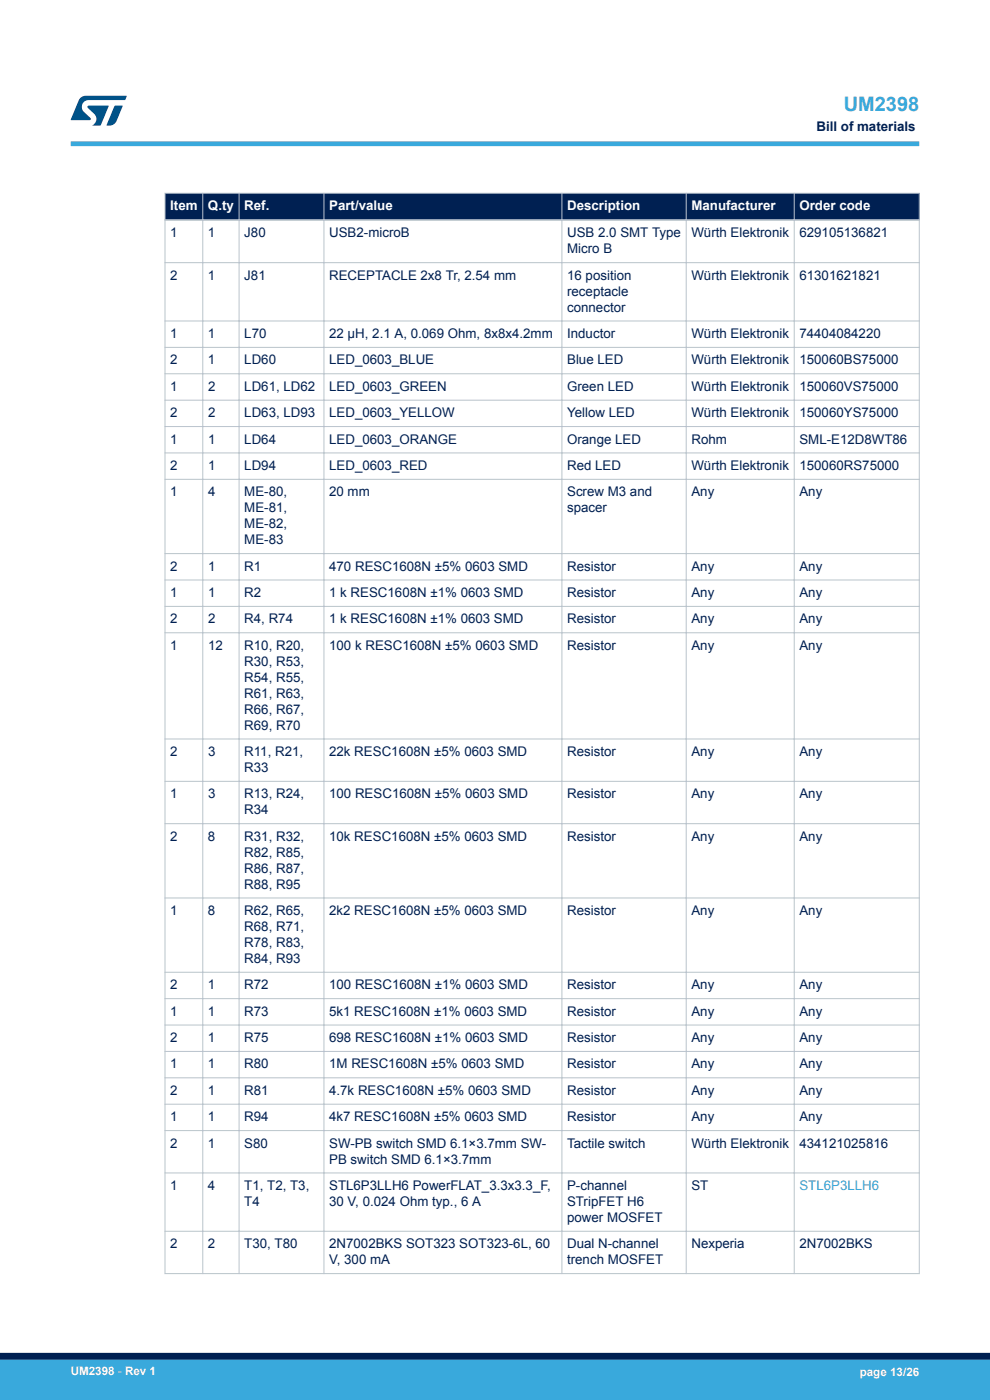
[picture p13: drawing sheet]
<svg xmlns="http://www.w3.org/2000/svg" width="210mm" height="297mm" viewBox="0 0 210 297" stroke-linecap="round" stroke-linejoin="round" font-family="sans-serif">
<defs><g id="words">
<text font-size="4.2" fill="#39a9dc" x="179" y="23.5">UM2398</text>
<g font-size="2.8" fill="#002052">
<text x="173.2" y="27.9">Bill of materials</text>
<text x="36.1" y="50.4">1</text>
<text x="44.1" y="50.4">1</text>
<text x="51.8" y="50.4">J80</text>
<text x="69.8" y="50.4">USB2-microB</text>
<text x="120.3" y="50.4">USB 2.0 SMT Type</text>
<text x="120.3" y="53.7">Micro B</text>
<text x="146.7" y="50.4">Würth Elektronik</text>
<text x="169.6" y="50.4">629105136821</text>
<text x="36.1" y="59.3">2</text>
<text x="44.1" y="59.3">1</text>
<text x="51.8" y="59.3">J81</text>
<text x="69.8" y="59.3">RECEPTACLE 2x8 Tr, 2.54 mm</text>
<text x="120.3" y="59.3">16 position</text>
<text x="146.7" y="59.3">Würth Elektronik</text>
<text x="169.6" y="59.3">61301621821</text>
<text x="120.3" y="62.7">receptacle</text>
<text x="36.1" y="71.7">1</text>
<text x="44.1" y="71.7">1</text>
<text x="51.8" y="71.7">L70</text>
<text x="69.8" y="71.7">22 µH, 2.1 A, 0.069 Ohm, 8x8x4.2mm</text>
<text x="120.3" y="66.1">connector</text>
<text x="120.3" y="71.7">Inductor</text>
<text x="146.7" y="71.7">Würth Elektronik</text>
<text x="169.6" y="71.7">74404084220</text>
<text x="36.1" y="77.3">2</text>
<text x="44.1" y="77.3">1</text>
<text x="51.8" y="77.3">LD60</text>
<text x="69.8" y="77.3">LED_0603_BLUE</text>
<text x="120.3" y="77.3">Blue LED</text>
<text x="146.7" y="77.3">Würth Elektronik</text>
<text x="169.6" y="77.3">150060BS75000</text>
<text x="36.1" y="82.9">1</text>
<text x="44.1" y="82.9">2</text>
<text x="51.8" y="82.9">LD61, LD62</text>
<text x="69.8" y="82.9">LED_0603_GREEN</text>
<text x="120.3" y="82.9">Green LED</text>
<text x="146.7" y="82.9">Würth Elektronik</text>
<text x="169.6" y="82.9">150060VS75000</text>
<text x="36.1" y="88.5">2</text>
<text x="44.1" y="88.5">2</text>
<text x="51.8" y="88.5">LD63, LD93</text>
<text x="69.8" y="88.5">LED_0603_YELLOW</text>
<text x="120.3" y="88.5">Yellow LED</text>
<text x="146.7" y="88.5">Würth Elektronik</text>
<text x="169.6" y="88.5">150060YS75000</text>
<text x="36.1" y="94.1">1</text>
<text x="44.1" y="94.1">1</text>
<text x="51.8" y="94.1">LD64</text>
<text x="69.8" y="94.1">LED_0603_ORANGE</text>
<text x="120.3" y="94.1">Orange LED</text>
<text x="146.7" y="94.1">Rohm</text>
<text x="169.6" y="94.1">SML-E12D8WT86</text>
<text x="36.1" y="99.7">2</text>
<text x="44.1" y="99.7">1</text>
<text x="51.8" y="99.7">LD94</text>
<text x="69.8" y="99.7">LED_0603_RED</text>
<text x="120.3" y="99.7">Red LED</text>
<text x="146.7" y="99.7">Würth Elektronik</text>
<text x="169.6" y="99.7">150060RS75000</text>
<text x="36.1" y="105.3">1</text>
<text x="44.1" y="105.3">4</text>
<text x="51.8" y="105.3">ME-80,</text>
<text x="69.8" y="105.3">20 mm</text>
<text x="120.3" y="105.3">Screw M3 and</text>
<text x="146.7" y="105.3">Any</text>
<text x="169.6" y="105.3">Any</text>
<text x="51.8" y="108.7">ME-81,</text>
<text x="51.8" y="112.1">ME-82,</text>
<text x="120.3" y="108.7">spacer</text>
<text x="51.8" y="115.5">ME-83</text>
<text x="36.1" y="121.1">2</text>
<text x="44.1" y="121.1">1</text>
<text x="51.8" y="121.1">R1</text>
<text x="69.8" y="121.1">470 RESC1608N ±5% 0603 SMD</text>
<text x="120.3" y="121.1">Resistor</text>
<text x="146.7" y="121.1">Any</text>
<text x="169.6" y="121.1">Any</text>
<text x="36.1" y="126.7">1</text>
<text x="44.1" y="126.7">1</text>
<text x="51.8" y="126.7">R2</text>
<text x="69.8" y="126.7">1 k RESC1608N ±1% 0603 SMD</text>
<text x="120.3" y="126.7">Resistor</text>
<text x="146.7" y="126.7">Any</text>
<text x="169.6" y="126.7">Any</text>
<text x="36.1" y="132.3">2</text>
<text x="36.1" y="137.9">1</text>
<text x="44.1" y="132.3">2</text>
<text x="44.1" y="137.9">12</text>
<text x="51.8" y="132.3">R4, R74</text>
<text x="51.8" y="137.9">R10, R20,</text>
<text x="69.8" y="137.9">100 k RESC1608N ±5% 0603 SMD</text>
<text x="69.8" y="132.3">1 k RESC1608N ±1% 0603 SMD</text>
<text x="120.3" y="137.9">Resistor</text>
<text x="120.3" y="132.3">Resistor</text>
<text x="146.7" y="137.9">Any</text>
<text x="146.7" y="132.3">Any</text>
<text x="169.6" y="137.9">Any</text>
<text x="169.6" y="132.3">Any</text>
<text x="51.8" y="141.2">R30, R53,</text>
<text x="51.8" y="144.6">R54, R55,</text>
<text x="51.8" y="148">R61, R63,</text>
<text x="51.8" y="151.4">R66, R67,</text>
<text x="51.8" y="154.8">R69, R70</text>
<text x="36.1" y="160.4">2</text>
<text x="44.1" y="160.4">3</text>
<text x="51.8" y="160.4">R11, R21,</text>
<text x="69.8" y="160.4">22k RESC1608N ±5% 0603 SMD</text>
<text x="120.3" y="160.4">Resistor</text>
<text x="146.7" y="160.4">Any</text>
<text x="169.6" y="160.4">Any</text>
<text x="51.8" y="163.8">R33</text>
<text x="36.1" y="169.4">1</text>
<text x="44.1" y="169.4">3</text>
<text x="51.8" y="172.8">R34</text>
<text x="51.8" y="169.4">R13, R24,</text>
<text x="69.8" y="169.4">100 RESC1608N ±5% 0603 SMD</text>
<text x="120.3" y="169.4">Resistor</text>
<text x="146.7" y="169.4">Any</text>
<text x="169.6" y="169.4">Any</text>
<text x="36.1" y="178.4">2</text>
<text x="44.1" y="178.4">8</text>
<text x="51.8" y="178.4">R31, R32,</text>
<text x="69.8" y="178.4">10k RESC1608N ±5% 0603 SMD</text>
<text x="120.3" y="178.4">Resistor</text>
<text x="146.7" y="178.4">Any</text>
<text x="169.6" y="178.4">Any</text>
<text x="51.8" y="181.7">R82, R85,</text>
<text x="51.8" y="185.1">R86, R87,</text>
<text x="51.8" y="188.5">R88, R95</text>
<text x="36.1" y="194.1">1</text>
<text x="44.1" y="194.1">8</text>
<text x="51.8" y="197.5">R68, R71,</text>
<text x="51.8" y="194.1">R62, R65,</text>
<text x="69.8" y="194.1">2k2 RESC1608N ±5% 0603 SMD</text>
<text x="120.3" y="194.1">Resistor</text>
<text x="146.7" y="194.1">Any</text>
<text x="169.6" y="194.1">Any</text>
<text x="51.8" y="200.9">R78, R83,</text>
<text x="36.1" y="209.9">2</text>
<text x="44.1" y="209.9">1</text>
<text x="51.8" y="209.9">R72</text>
<text x="51.8" y="204.3">R84, R93</text>
<text x="69.8" y="209.9">100 RESC1608N ±1% 0603 SMD</text>
<text x="120.3" y="209.9">Resistor</text>
<text x="146.7" y="209.9">Any</text>
<text x="169.6" y="209.9">Any</text>
<text x="36.1" y="215.5">1</text>
<text x="44.1" y="215.5">1</text>
<text x="51.8" y="215.5">R73</text>
<text x="69.8" y="215.5">5k1 RESC1608N ±1% 0603 SMD</text>
<text x="120.3" y="215.5">Resistor</text>
<text x="146.7" y="215.5">Any</text>
<text x="169.6" y="215.5">Any</text>
<text x="36.1" y="221.1">2</text>
<text x="44.1" y="221.1">1</text>
<text x="51.8" y="221.1">R75</text>
<text x="69.8" y="221.1">698 RESC1608N ±1% 0603 SMD</text>
<text x="120.3" y="221.1">Resistor</text>
<text x="146.7" y="221.1">Any</text>
<text x="169.6" y="221.1">Any</text>
<text x="36.1" y="226.7">1</text>
<text x="44.1" y="226.7">1</text>
<text x="51.8" y="226.7">R80</text>
<text x="69.8" y="226.7">1M RESC1608N ±5% 0603 SMD</text>
<text x="120.3" y="226.7">Resistor</text>
<text x="146.7" y="226.7">Any</text>
<text x="169.6" y="226.7">Any</text>
<text x="36.1" y="232.3">2</text>
<text x="44.1" y="232.3">1</text>
<text x="51.8" y="232.3">R81</text>
<text x="69.8" y="232.3">4.7k RESC1608N ±5% 0603 SMD</text>
<text x="120.3" y="232.3">Resistor</text>
<text x="146.7" y="232.3">Any</text>
<text x="169.6" y="232.3">Any</text>
<text x="36.1" y="237.9">1</text>
<text x="44.1" y="237.9">1</text>
<text x="51.8" y="237.9">R94</text>
<text x="69.8" y="237.9">4k7 RESC1608N ±5% 0603 SMD</text>
<text x="120.3" y="237.9">Resistor</text>
<text x="146.7" y="237.9">Any</text>
<text x="169.6" y="237.9">Any</text>
<text x="36.1" y="243.5">2</text>
<text x="44.1" y="243.5">1</text>
<text x="51.8" y="243.5">S80</text>
<text x="69.8" y="243.5">SW-PB switch SMD 6.1×3.7mm SW-</text>
<text x="120.3" y="243.5">Tactile switch</text>
<text x="146.7" y="243.5">Würth Elektronik</text>
<text x="169.6" y="243.5">434121025816</text>
<text x="69.8" y="246.8">PB switch SMD 6.1×3.7mm</text>
<text x="36.1" y="252.4">1</text>
<text x="44.1" y="252.4">4</text>
<text x="51.8" y="255.8">T4</text>
<text x="51.8" y="252.4">T1, T2, T3,</text>
<text x="69.8" y="252.4">STL6P3LLH6 PowerFLAT_3.3x3.3_F,</text>
<text x="69.8" y="255.8">30 V, 0.024 Ohm typ., 6 A</text>
<text x="120.3" y="252.4">P-channel</text>
<text x="120.3" y="255.8">STripFET H6</text>
<text x="146.7" y="252.4">ST</text>
<text x="120.3" y="259.2">power MOSFET</text>
<text x="36.1" y="264.8">2</text>
<text x="44.1" y="264.8">2</text>
<text x="51.8" y="264.8">T30, T80</text>
<text x="69.8" y="264.8">2N7002BKS SOT323 SOT323-6L, 60</text>
<text x="69.8" y="268.2">V, 300 mA</text>
<text x="120.3" y="264.8">Dual N-channel</text>
<text x="120.3" y="268.2">trench MOSFET</text>
<text x="146.7" y="264.8">Nexperia</text>
<text x="169.6" y="264.8">2N7002BKS</text>
</g>
<g font-size="2.8" fill="#fff">
<text x="36.1" y="44.6">Item</text>
<text x="44.1" y="44.6">Q.ty</text>
<text x="51.8" y="44.6">Ref.</text>
<text x="69.8" y="44.6">Part/value</text>
<text x="120.3" y="44.6">Description</text>
<text x="146.7" y="44.6">Manufacturer</text>
<text x="169.6" y="44.6">Order code</text>
</g>
<text font-size="2.8" fill="#39a9dc" x="169.6" y="252.4">STL6P3LLH6</text>
<g font-size="2.5" fill="#fff">
<text x="15" y="291.6">UM2398 - Rev 1</text>
<text x="182.4" y="291.9">page 13/26</text>
</g>
</g></defs>
<g fill="#002052">
<path d="M35 41h160v5.7h-160z" fill-rule="evenodd"/>
<path d="M35 41h160v5.7h-160z" fill-rule="evenodd"/>
</g>
<g fill="none" stroke="#b9c4ca" stroke-width=".21">
<path d="M34.9 55.7h160.2M34.9 41h160.2M35 40.9v229.4M43 40.9v229.4M50.7 40.9v229.4M68.7 40.9v229.4M119.2 40.9v229.4M145.6 40.9v229.4M168.5 40.9v229.4M195 40.9v229.4M34.9 68.1h160.2M34.9 73.7h160.2"/>
<path d="M34.9 79.3h160.2M34.9 84.9h160.2M34.9 90.5h160.2M34.9 96.1h160.2M34.9 101.7h160.2M34.9 117.4h160.2M34.9 123h160.2M34.9 128.6h160.2M34.9 134.2h160.2M34.9 156.8h160.2M34.9 165.8h160.2M34.9 174.7h160.2"/>
<path d="M34.9 190.5h160.2M34.9 206.3h160.2M34.9 211.9h160.2M34.9 217.5h160.2M34.9 223.1h160.2M34.9 228.7h160.2M34.9 234.2h160.2M34.9 239.8h160.2M34.9 248.8h160.2M34.9 261.2h160.2M34.9 270.2h160.2"/>
</g>
<path d="M34.9 46.7h160.2" fill="none" stroke="#b9c4ca" stroke-width=".35"/>
<path d="M15 30.5h180" fill="none" stroke="#39a9dc" stroke-width="1"/>
<g fill="#005288">
<path d="M17.1 20.7l1.1-.4 8.7 .1-.4 .8h-7.6a1.45 1.45 0 0 0-1.4 .9 1.45 1.45 0 0 0 .2 1.6l1.5 1.3v.4l-4.2 .1 1.7-4.2z"/>
<path d="M24.3 22.4l1.7 .1-1.3 3.2a1.6 1.6 0 0 1-1.5 .9l-.6-.1z"/>
<path d="M18.6 22.5h4.5l-1.8 4.1h-1.7a1.54 1.54 0 0 0 .4-2.4l-1.4-1.3z"/>
</g>
<g fill="#39a9dc">
<path d="M0 288.4h210v8.6h-210z" fill-rule="evenodd"/>
<path d="M-.1 288.4h210.2v4.4h-210.2z" fill-rule="evenodd"/>
</g>
<path d="M0 287.7h210" fill="none" stroke="#002052" stroke-width="1.4"/>
<use href="#words"/>
</svg>
